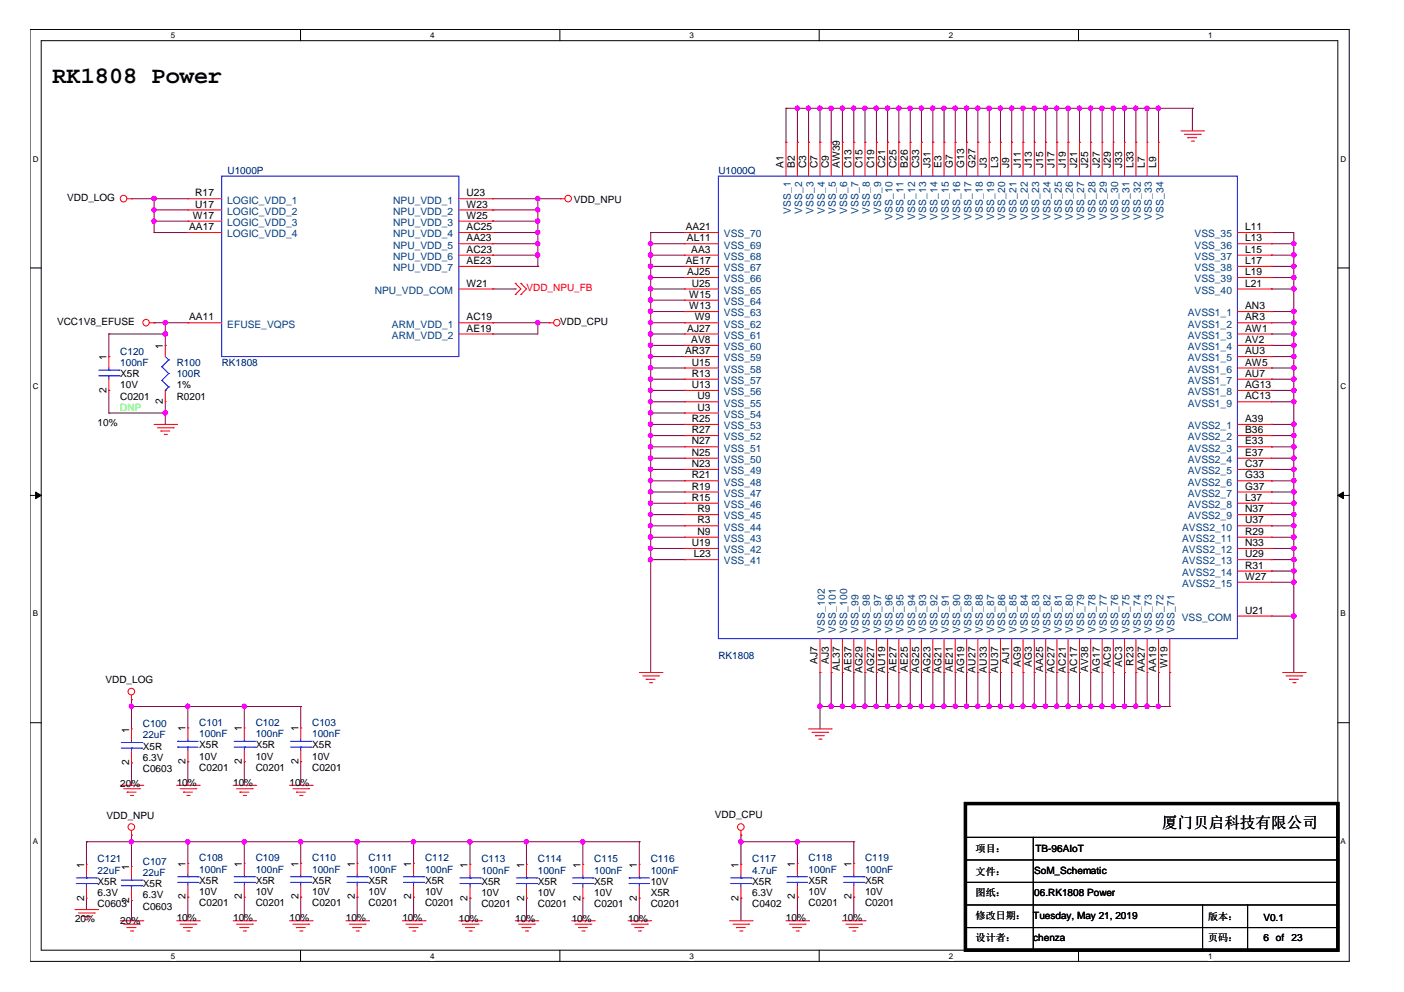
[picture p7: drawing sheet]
<svg xmlns="http://www.w3.org/2000/svg" width="297mm" height="210mm" viewBox="0 0 297 210" stroke-linecap="round" stroke-linejoin="round" font-family="sans-serif">
<defs><g id="words">
<text font-size="5" x="11.1" y="17.6">RK1808 Power</text>
<text font-size="3.3" x="245.8" y="175.1">厦门贝启科技有限公司</text>
<g font-size="2.2">
<text x="165.8" y="35.6" transform="rotate(-90 165.8 35.6)">A1</text>
<text x="168.2" y="35.6" transform="rotate(-90 168.2 35.6)">B2</text>
<text x="170.6" y="35.6" transform="rotate(-90 170.6 35.6)">C3</text>
<text x="173" y="35.6" transform="rotate(-90 173 35.6)">C7</text>
<text x="175.3" y="35.6" transform="rotate(-90 175.3 35.6)">C9</text>
<text x="177.7" y="35.6" transform="rotate(-90 177.7 35.6)">AW39</text>
<text x="180.1" y="35.6" transform="rotate(-90 180.1 35.6)">C13</text>
<text x="182.5" y="35.6" transform="rotate(-90 182.5 35.6)">C15</text>
<text x="184.9" y="35.6" transform="rotate(-90 184.9 35.6)">C19</text>
<text x="187.3" y="35.6" transform="rotate(-90 187.3 35.6)">C21</text>
<text x="189.7" y="35.6" transform="rotate(-90 189.7 35.6)">C25</text>
<text x="192.1" y="35.6" transform="rotate(-90 192.1 35.6)">B26</text>
<text x="194.4" y="35.6" transform="rotate(-90 194.4 35.6)">C33</text>
<text x="196.8" y="35.6" transform="rotate(-90 196.8 35.6)">J31</text>
<text x="199.2" y="35.6" transform="rotate(-90 199.2 35.6)">E3</text>
<text x="201.6" y="35.6" transform="rotate(-90 201.6 35.6)">G7</text>
<text x="204" y="35.6" transform="rotate(-90 204 35.6)">G13</text>
<text x="206.4" y="35.6" transform="rotate(-90 206.4 35.6)">G27</text>
<text x="208.8" y="35.6" transform="rotate(-90 208.8 35.6)">J3</text>
<text x="211.2" y="35.6" transform="rotate(-90 211.2 35.6)">L3</text>
<text x="213.5" y="35.6" transform="rotate(-90 213.5 35.6)">J9</text>
<text x="215.9" y="35.6" transform="rotate(-90 215.9 35.6)">J11</text>
<text x="218.3" y="35.6" transform="rotate(-90 218.3 35.6)">J13</text>
<text x="220.7" y="35.6" transform="rotate(-90 220.7 35.6)">J15</text>
<text x="223.1" y="35.6" transform="rotate(-90 223.1 35.6)">J17</text>
<text x="225.5" y="35.6" transform="rotate(-90 225.5 35.6)">J19</text>
<text x="227.9" y="35.6" transform="rotate(-90 227.9 35.6)">J21</text>
<text x="230.3" y="35.6" transform="rotate(-90 230.3 35.6)">J25</text>
<text x="232.7" y="35.6" transform="rotate(-90 232.7 35.6)">J27</text>
<text x="235" y="35.6" transform="rotate(-90 235 35.6)">J29</text>
<text x="237.4" y="35.6" transform="rotate(-90 237.4 35.6)">J33</text>
<text x="239.8" y="35.6" transform="rotate(-90 239.8 35.6)">L33</text>
<text x="242.2" y="35.6" transform="rotate(-90 242.2 35.6)">L7</text>
<text x="244.6" y="35.6" transform="rotate(-90 244.6 35.6)">L9</text>
<text x="41.3" y="41.5">R17</text>
<text x="98.7" y="41.5">U23</text>
<text x="40.8" y="46.3">W17</text>
<text x="41.3" y="43.9">U17</text>
<text x="98.7" y="43.9">W23</text>
<text x="98.7" y="46.3">W25</text>
<text x="40" y="48.7">AA17</text>
<text x="98.7" y="51.1">AA23</text>
<text x="98.7" y="53.5">AC23</text>
<text x="98.7" y="48.7">AC25</text>
<text x="145.1" y="48.7">AA21</text>
<text x="145.3" y="51.1">AL11</text>
<text x="146.3" y="53.5">AA3</text>
<text x="263.4" y="48.7">L11</text>
<text x="263.4" y="51.1">L13</text>
<text x="263.4" y="53.5">L15</text>
<text x="98.7" y="55.9">AE23</text>
<text x="145.1" y="55.9">AE17</text>
<text x="145.4" y="58.2">AJ25</text>
<text x="263.4" y="55.9">L17</text>
<text x="263.4" y="58.2">L19</text>
<text x="98.7" y="60.6">W21</text>
<text x="145.8" y="65.4">W13</text>
<text x="145.8" y="63">W15</text>
<text x="146.4" y="60.6">U25</text>
<text x="263.4" y="65.4">AN3</text>
<text x="263.4" y="60.6">L21</text>
<text x="40" y="67.8">AA11</text>
<text x="98.7" y="67.8">AC19</text>
<text x="98.7" y="70.2">AE19</text>
<text x="145.4" y="70.2">AJ27</text>
<text x="147" y="67.8">W9</text>
<text x="263.4" y="67.8">AR3</text>
<text x="263.4" y="70.2">AW1</text>
<text x="22.5" y="76.2" transform="rotate(-90 22.5 76.2)">1</text>
<text x="34.5" y="73.8" transform="rotate(-90 34.5 73.8)">1</text>
<text x="144.9" y="74.9">AR37</text>
<text x="146.3" y="72.6">AV8</text>
<text x="146.4" y="77.4">U15</text>
<text x="263.4" y="72.6">AV2</text>
<text x="263.4" y="74.9">AU3</text>
<text x="263.4" y="77.4">AW5</text>
<text x="22.5" y="83.1" transform="rotate(-90 22.5 83.1)">2</text>
<text x="146.4" y="79.7">R13</text>
<text x="146.4" y="82.1">U13</text>
<text x="263.4" y="82.1">AG13</text>
<text x="263.4" y="79.7">AU7</text>
<text x="34.5" y="85.5" transform="rotate(-90 34.5 85.5)">2</text>
<text x="146.4" y="89.3">R25</text>
<text x="147.6" y="86.9">U3</text>
<text x="147.6" y="84.5">U9</text>
<text x="263.4" y="84.5">AC13</text>
<text x="263.4" y="89.3">A39</text>
<text x="146.4" y="94">N27</text>
<text x="146.4" y="91.7">R27</text>
<text x="263.4" y="91.7">B36</text>
<text x="263.4" y="94">E33</text>
<text x="146.4" y="101.2">R21</text>
<text x="146.4" y="98.8">N23</text>
<text x="146.4" y="96.4">N25</text>
<text x="263.4" y="96.4">E37</text>
<text x="263.4" y="98.8">C37</text>
<text x="263.4" y="101.2">G33</text>
<text x="146.4" y="106">R15</text>
<text x="146.4" y="103.6">R19</text>
<text x="263.4" y="103.6">G37</text>
<text x="263.4" y="106">L37</text>
<text x="147.6" y="113.2">N9</text>
<text x="147.6" y="110.8">R3</text>
<text x="147.6" y="108.4">R9</text>
<text x="263.4" y="108.4">N37</text>
<text x="263.4" y="110.8">U37</text>
<text x="263.4" y="113.2">R29</text>
<text x="146.4" y="115.5">U19</text>
<text x="146.8" y="117.9">L23</text>
<text x="263.4" y="115.5">N33</text>
<text x="263.4" y="117.9">U29</text>
<text x="263.4" y="122.7">W27</text>
<text x="263.4" y="120.3">R31</text>
<text x="263.4" y="129.9">U21</text>
<text x="173" y="140.6" transform="rotate(-90 173 140.6)">AJ7</text>
<text x="175.3" y="140.6" transform="rotate(-90 175.3 140.6)">AJ3</text>
<text x="177.7" y="142" transform="rotate(-90 177.7 142)">AL37</text>
<text x="180.1" y="142.2" transform="rotate(-90 180.1 142.2)">AE37</text>
<text x="182.5" y="142.5" transform="rotate(-90 182.5 142.5)">AG29</text>
<text x="184.9" y="142.5" transform="rotate(-90 184.9 142.5)">AG27</text>
<text x="187.3" y="142.3" transform="rotate(-90 187.3 142.3)">AU19</text>
<text x="189.7" y="142.2" transform="rotate(-90 189.7 142.2)">AE27</text>
<text x="192.1" y="142.2" transform="rotate(-90 192.1 142.2)">AE25</text>
<text x="194.4" y="142.5" transform="rotate(-90 194.4 142.5)">AG25</text>
<text x="196.8" y="142.5" transform="rotate(-90 196.8 142.5)">AG23</text>
<text x="199.2" y="142.5" transform="rotate(-90 199.2 142.5)">AG21</text>
<text x="201.6" y="142.2" transform="rotate(-90 201.6 142.2)">AE21</text>
<text x="204" y="142.5" transform="rotate(-90 204 142.5)">AG19</text>
<text x="206.4" y="142.3" transform="rotate(-90 206.4 142.3)">AU27</text>
<text x="208.8" y="142.3" transform="rotate(-90 208.8 142.3)">AU33</text>
<text x="211.2" y="142.3" transform="rotate(-90 211.2 142.3)">AU37</text>
<text x="213.5" y="140.6" transform="rotate(-90 213.5 140.6)">AJ1</text>
<text x="215.9" y="141.2" transform="rotate(-90 215.9 141.2)">AG9</text>
<text x="218.3" y="141.2" transform="rotate(-90 218.3 141.2)">AG3</text>
<text x="220.7" y="142.2" transform="rotate(-90 220.7 142.2)">AA25</text>
<text x="223.1" y="142.3" transform="rotate(-90 223.1 142.3)">AC27</text>
<text x="225.5" y="142.3" transform="rotate(-90 225.5 142.3)">AC21</text>
<text x="227.9" y="142.3" transform="rotate(-90 227.9 142.3)">AC17</text>
<text x="230.3" y="142.2" transform="rotate(-90 230.3 142.2)">AV38</text>
<text x="232.7" y="142.5" transform="rotate(-90 232.7 142.5)">AG17</text>
<text x="235" y="141.1" transform="rotate(-90 235 141.1)">AC9</text>
<text x="237.4" y="141.1" transform="rotate(-90 237.4 141.1)">AC3</text>
<text x="239.8" y="140.9" transform="rotate(-90 239.8 140.9)">R23</text>
<text x="242.2" y="142.2" transform="rotate(-90 242.2 142.2)">AA27</text>
<text x="244.6" y="142.2" transform="rotate(-90 244.6 142.2)">AA19</text>
<text x="247" y="141.3" transform="rotate(-90 247 141.3)">W19</text>
<text x="27.3" y="155" transform="rotate(-90 27.3 155)">1</text>
<text x="39.2" y="154.7" transform="rotate(-90 39.2 154.7)">1</text>
<text x="51.2" y="154.7" transform="rotate(-90 51.2 154.7)">1</text>
<text x="63.1" y="154.7" transform="rotate(-90 63.1 154.7)">1</text>
<text x="27.3" y="161.9" transform="rotate(-90 27.3 161.9)">2</text>
<text x="39.2" y="161.7" transform="rotate(-90 39.2 161.7)">2</text>
<text x="51.2" y="161.7" transform="rotate(-90 51.2 161.7)">2</text>
<text x="63.1" y="161.7" transform="rotate(-90 63.1 161.7)">2</text>
<text x="17.8" y="183.7" transform="rotate(-90 17.8 183.7)">1</text>
<text x="27.3" y="184.1" transform="rotate(-90 27.3 184.1)">1</text>
<text x="39.2" y="183.4" transform="rotate(-90 39.2 183.4)">1</text>
<text x="51.2" y="183.4" transform="rotate(-90 51.2 183.4)">1</text>
<text x="63.1" y="183.4" transform="rotate(-90 63.1 183.4)">1</text>
<text x="75.1" y="183.4" transform="rotate(-90 75.1 183.4)">1</text>
<text x="87" y="183.4" transform="rotate(-90 87 183.4)">1</text>
<text x="98.9" y="183.7" transform="rotate(-90 98.9 183.7)">1</text>
<text x="110.9" y="183.7" transform="rotate(-90 110.9 183.7)">1</text>
<text x="122.8" y="183.7" transform="rotate(-90 122.8 183.7)">1</text>
<text x="134.7" y="183.7" transform="rotate(-90 134.7 183.7)">1</text>
<text x="156.3" y="183.7" transform="rotate(-90 156.3 183.7)">1</text>
<text x="168.2" y="183.4" transform="rotate(-90 168.2 183.4)">1</text>
<text x="180.1" y="183.4" transform="rotate(-90 180.1 183.4)">1</text>
<text x="17.8" y="190.6" transform="rotate(-90 17.8 190.6)">2</text>
<text x="27.3" y="191" transform="rotate(-90 27.3 191)">2</text>
<text x="39.2" y="190.3" transform="rotate(-90 39.2 190.3)">2</text>
<text x="51.2" y="190.3" transform="rotate(-90 51.2 190.3)">2</text>
<text x="63.1" y="190.3" transform="rotate(-90 63.1 190.3)">2</text>
<text x="75.1" y="190.3" transform="rotate(-90 75.1 190.3)">2</text>
<text x="87" y="190.3" transform="rotate(-90 87 190.3)">2</text>
<text x="98.9" y="190.6" transform="rotate(-90 98.9 190.6)">2</text>
<text x="110.9" y="190.6" transform="rotate(-90 110.9 190.6)">2</text>
<text x="122.8" y="190.6" transform="rotate(-90 122.8 190.6)">2</text>
<text x="134.7" y="190.6" transform="rotate(-90 134.7 190.6)">2</text>
<text x="156.3" y="190.6" transform="rotate(-90 156.3 190.6)">2</text>
<text x="168.2" y="190.3" transform="rotate(-90 168.2 190.3)">2</text>
<text x="180.1" y="190.3" transform="rotate(-90 180.1 190.3)">2</text>
</g>
<g font-size="2.2" fill="#004080">
<text x="48.1" y="43.1">LOGIC_VDD_1</text>
<text x="48.1" y="45.4">LOGIC_VDD_2</text>
<text x="48.1" y="47.8">LOGIC_VDD_3</text>
<text x="83.2" y="43.1">NPU_VDD_1</text>
<text x="83.2" y="45.4">NPU_VDD_2</text>
<text x="83.2" y="47.8">NPU_VDD_3</text>
<text x="167.3" y="45.4" transform="rotate(-90 167.3 45.4)">VSS_1</text>
<text x="169.7" y="45.4" transform="rotate(-90 169.7 45.4)">VSS_2</text>
<text x="172.1" y="45.4" transform="rotate(-90 172.1 45.4)">VSS_3</text>
<text x="174.5" y="45.4" transform="rotate(-90 174.5 45.4)">VSS_4</text>
<text x="176.9" y="45.4" transform="rotate(-90 176.9 45.4)">VSS_5</text>
<text x="179.2" y="45.4" transform="rotate(-90 179.2 45.4)">VSS_6</text>
<text x="181.7" y="45.4" transform="rotate(-90 181.7 45.4)">VSS_7</text>
<text x="184" y="45.4" transform="rotate(-90 184 45.4)">VSS_8</text>
<text x="186.4" y="45.4" transform="rotate(-90 186.4 45.4)">VSS_9</text>
<text x="188.8" y="46.6" transform="rotate(-90 188.8 46.6)">VSS_10</text>
<text x="191.2" y="46.6" transform="rotate(-90 191.2 46.6)">VSS_11</text>
<text x="193.6" y="46.6" transform="rotate(-90 193.6 46.6)">VSS_12</text>
<text x="196" y="46.6" transform="rotate(-90 196 46.6)">VSS_13</text>
<text x="198.4" y="46.6" transform="rotate(-90 198.4 46.6)">VSS_14</text>
<text x="200.7" y="46.6" transform="rotate(-90 200.7 46.6)">VSS_15</text>
<text x="203.1" y="46.6" transform="rotate(-90 203.1 46.6)">VSS_16</text>
<text x="205.5" y="46.6" transform="rotate(-90 205.5 46.6)">VSS_17</text>
<text x="207.9" y="46.6" transform="rotate(-90 207.9 46.6)">VSS_18</text>
<text x="210.3" y="46.6" transform="rotate(-90 210.3 46.6)">VSS_19</text>
<text x="212.7" y="46.6" transform="rotate(-90 212.7 46.6)">VSS_20</text>
<text x="215.1" y="46.6" transform="rotate(-90 215.1 46.6)">VSS_21</text>
<text x="217.5" y="46.6" transform="rotate(-90 217.5 46.6)">VSS_22</text>
<text x="219.8" y="46.6" transform="rotate(-90 219.8 46.6)">VSS_23</text>
<text x="222.2" y="46.6" transform="rotate(-90 222.2 46.6)">VSS_24</text>
<text x="224.6" y="46.6" transform="rotate(-90 224.6 46.6)">VSS_25</text>
<text x="227" y="46.6" transform="rotate(-90 227 46.6)">VSS_26</text>
<text x="229.4" y="46.6" transform="rotate(-90 229.4 46.6)">VSS_27</text>
<text x="231.8" y="46.6" transform="rotate(-90 231.8 46.6)">VSS_28</text>
<text x="234.2" y="46.6" transform="rotate(-90 234.2 46.6)">VSS_29</text>
<text x="236.6" y="46.6" transform="rotate(-90 236.6 46.6)">VSS_30</text>
<text x="238.9" y="46.6" transform="rotate(-90 238.9 46.6)">VSS_31</text>
<text x="241.3" y="46.6" transform="rotate(-90 241.3 46.6)">VSS_32</text>
<text x="243.7" y="46.6" transform="rotate(-90 243.7 46.6)">VSS_33</text>
<text x="246.1" y="46.6" transform="rotate(-90 246.1 46.6)">VSS_34</text>
<text x="48.1" y="50.2">LOGIC_VDD_4</text>
<text x="83.2" y="52.6">NPU_VDD_5</text>
<text x="83.2" y="50.2">NPU_VDD_4</text>
<text x="153.2" y="50.2">VSS_70</text>
<text x="153.2" y="52.6">VSS_69</text>
<text x="252.7" y="50.2">VSS_35</text>
<text x="252.7" y="52.6">VSS_36</text>
<text x="83.2" y="55">NPU_VDD_6</text>
<text x="83.2" y="57.4">NPU_VDD_7</text>
<text x="153.2" y="57.4">VSS_67</text>
<text x="153.2" y="55">VSS_68</text>
<text x="153.2" y="59.7">VSS_66</text>
<text x="252.7" y="55">VSS_37</text>
<text x="252.7" y="57.4">VSS_38</text>
<text x="252.7" y="59.7">VSS_39</text>
<text x="79.3" y="62.2">NPU_VDD_COM</text>
<text x="153.2" y="62.2">VSS_65</text>
<text x="153.2" y="64.5">VSS_64</text>
<text x="252.7" y="62.2">VSS_40</text>
<text x="48.1" y="69.3">EFUSE_VQPS</text>
<text x="82.9" y="69.3">ARM_VDD_1</text>
<text x="82.9" y="71.7">ARM_VDD_2</text>
<text x="153.2" y="69.3">VSS_62</text>
<text x="153.2" y="66.9">VSS_63</text>
<text x="153.2" y="71.7">VSS_61</text>
<text x="251.3" y="66.9">AVSS1_1</text>
<text x="251.3" y="69.3">AVSS1_2</text>
<text x="251.3" y="71.7">AVSS1_3</text>
<text x="153.2" y="74.1">VSS_60</text>
<text x="153.2" y="76.5">VSS_59</text>
<text x="251.3" y="74.1">AVSS1_4</text>
<text x="251.3" y="76.5">AVSS1_5</text>
<text x="153.2" y="81.3">VSS_57</text>
<text x="153.2" y="83.6">VSS_56</text>
<text x="153.2" y="78.9">VSS_58</text>
<text x="251.3" y="83.6">AVSS1_8</text>
<text x="251.3" y="78.9">AVSS1_6</text>
<text x="251.3" y="81.3">AVSS1_7</text>
<text x="153.2" y="88.4">VSS_54</text>
<text x="153.2" y="86">VSS_55</text>
<text x="251.3" y="86">AVSS1_9</text>
<text x="153.2" y="95.6">VSS_51</text>
<text x="153.2" y="93.2">VSS_52</text>
<text x="153.2" y="90.8">VSS_53</text>
<text x="251.3" y="90.8">AVSS2_1</text>
<text x="251.3" y="93.2">AVSS2_2</text>
<text x="251.3" y="95.6">AVSS2_3</text>
<text x="153.2" y="100.3">VSS_49</text>
<text x="153.2" y="98">VSS_50</text>
<text x="251.3" y="98">AVSS2_4</text>
<text x="251.3" y="100.3">AVSS2_5</text>
<text x="153.2" y="107.5">VSS_46</text>
<text x="153.2" y="105.1">VSS_47</text>
<text x="153.2" y="102.8">VSS_48</text>
<text x="251.3" y="102.8">AVSS2_6</text>
<text x="251.3" y="105.1">AVSS2_7</text>
<text x="251.3" y="107.5">AVSS2_8</text>
<text x="153.2" y="112.3">VSS_44</text>
<text x="153.2" y="109.9">VSS_45</text>
<text x="250.1" y="112.3">AVSS2_10</text>
<text x="251.3" y="109.9">AVSS2_9</text>
<text x="153.2" y="117.1">VSS_42</text>
<text x="153.2" y="119.4">VSS_41</text>
<text x="153.2" y="114.7">VSS_43</text>
<text x="250.1" y="117.1">AVSS2_12</text>
<text x="250.1" y="114.7">AVSS2_11</text>
<text x="250.1" y="119.4">AVSS2_13</text>
<text x="250.1" y="124.2">AVSS2_15</text>
<text x="250.1" y="121.8">AVSS2_14</text>
<text x="250" y="131.4">VSS_COM</text>
<text x="174.5" y="134" transform="rotate(-90 174.5 134)">VSS_102</text>
<text x="176.9" y="134" transform="rotate(-90 176.9 134)">VSS_101</text>
<text x="179.2" y="134" transform="rotate(-90 179.2 134)">VSS_100</text>
<text x="181.7" y="134" transform="rotate(-90 181.7 134)">VSS_99</text>
<text x="184" y="134" transform="rotate(-90 184 134)">VSS_98</text>
<text x="186.4" y="134" transform="rotate(-90 186.4 134)">VSS_97</text>
<text x="188.8" y="134" transform="rotate(-90 188.8 134)">VSS_96</text>
<text x="191.2" y="134" transform="rotate(-90 191.2 134)">VSS_95</text>
<text x="193.6" y="134" transform="rotate(-90 193.6 134)">VSS_94</text>
<text x="196" y="134" transform="rotate(-90 196 134)">VSS_93</text>
<text x="198.4" y="134" transform="rotate(-90 198.4 134)">VSS_92</text>
<text x="200.7" y="134" transform="rotate(-90 200.7 134)">VSS_91</text>
<text x="203.1" y="134" transform="rotate(-90 203.1 134)">VSS_90</text>
<text x="205.5" y="134" transform="rotate(-90 205.5 134)">VSS_89</text>
<text x="207.9" y="134" transform="rotate(-90 207.9 134)">VSS_88</text>
<text x="210.3" y="134" transform="rotate(-90 210.3 134)">VSS_87</text>
<text x="212.7" y="134" transform="rotate(-90 212.7 134)">VSS_86</text>
<text x="215.1" y="134" transform="rotate(-90 215.1 134)">VSS_85</text>
<text x="217.5" y="134" transform="rotate(-90 217.5 134)">VSS_84</text>
<text x="219.8" y="134" transform="rotate(-90 219.8 134)">VSS_83</text>
<text x="222.2" y="134" transform="rotate(-90 222.2 134)">VSS_82</text>
<text x="224.6" y="134" transform="rotate(-90 224.6 134)">VSS_81</text>
<text x="227" y="134" transform="rotate(-90 227 134)">VSS_80</text>
<text x="229.4" y="134" transform="rotate(-90 229.4 134)">VSS_79</text>
<text x="231.8" y="134" transform="rotate(-90 231.8 134)">VSS_78</text>
<text x="234.2" y="134" transform="rotate(-90 234.2 134)">VSS_77</text>
<text x="236.6" y="134" transform="rotate(-90 236.6 134)">VSS_76</text>
<text x="238.9" y="134" transform="rotate(-90 238.9 134)">VSS_75</text>
<text x="241.3" y="134" transform="rotate(-90 241.3 134)">VSS_74</text>
<text x="243.7" y="134" transform="rotate(-90 243.7 134)">VSS_73</text>
<text x="246.1" y="134" transform="rotate(-90 246.1 134)">VSS_72</text>
<text x="248.5" y="134" transform="rotate(-90 248.5 134)">VSS_71</text>
</g>
<g font-size="2.1" fill="#000080">
<text x="48.1" y="36.8">U1000P</text>
<text x="152" y="36.8">U1000Q</text>
<text x="25.4" y="75">C120</text>
<text x="25.4" y="77.4">100nF</text>
<text x="37.4" y="77.4">R100</text>
<text x="46.9" y="77.4">RK1808</text>
<text x="37.4" y="79.8">100R</text>
<text x="152" y="139.5">RK1808</text>
<text x="30.2" y="153.8">C100</text>
<text x="42.2" y="153.6">C101</text>
<text x="42.2" y="156">100nF</text>
<text x="54.1" y="153.6">C102</text>
<text x="54.1" y="156">100nF</text>
<text x="66" y="153.6">C103</text>
<text x="66" y="156">100nF</text>
<text x="30.2" y="156.2">22uF</text>
<text x="20.7" y="182.5">C121</text>
<text x="20.7" y="184.8">22uF</text>
<text x="30.2" y="182.9">C107</text>
<text x="30.2" y="185.3">22uF</text>
<text x="42.2" y="182.2">C108</text>
<text x="42.2" y="184.6">100nF</text>
<text x="54.1" y="182.2">C109</text>
<text x="54.1" y="184.6">100nF</text>
<text x="66" y="182.2">C110</text>
<text x="66" y="184.6">100nF</text>
<text x="78" y="182.2">C111</text>
<text x="78" y="184.6">100nF</text>
<text x="89.9" y="182.2">C112</text>
<text x="89.9" y="184.6">100nF</text>
<text x="101.9" y="182.5">C113</text>
<text x="101.9" y="184.8">100nF</text>
<text x="113.8" y="182.5">C114</text>
<text x="113.8" y="184.8">100nF</text>
<text x="125.7" y="182.5">C115</text>
<text x="125.7" y="184.8">100nF</text>
<text x="137.7" y="182.5">C116</text>
<text x="137.7" y="184.8">100nF</text>
<text x="159.1" y="182.5">C117</text>
<text x="159.1" y="184.8">4.7uF</text>
<text x="171.1" y="182.2">C118</text>
<text x="171.1" y="184.6">100nF</text>
<text x="183" y="182.2">C119</text>
<text x="183" y="184.6">100nF</text>
</g>
<g font-size="2.1">
<text x="14.2" y="42.6">VDD_LOG</text>
<text x="121.4" y="43">VDD_NPU</text>
<text x="12.1" y="68.8">VCC1V8_EFUSE</text>
<text x="118.5" y="68.8">VDD_CPU</text>
<text x="25.4" y="79.8">X5R</text>
<text x="25.4" y="82.2">10V</text>
<text x="37.4" y="82.2">1%</text>
<text x="25.4" y="84.6">C0201</text>
<text x="37.4" y="84.6">R0201</text>
<text x="20.7" y="90.1">10%</text>
<text x="22.3" y="144.5">VDD_LOG</text>
<text x="30.2" y="158.6">X5R</text>
<text x="30.2" y="161">6.3V</text>
<text x="42.2" y="158.3">X5R</text>
<text x="42.2" y="160.8">10V</text>
<text x="54.1" y="158.3">X5R</text>
<text x="54.1" y="160.8">10V</text>
<text x="66" y="158.3">X5R</text>
<text x="66" y="160.8">10V</text>
<text x="25.4" y="166.5">20%</text>
<text x="30.2" y="163.4">C0603</text>
<text x="37.4" y="166.2">10%</text>
<text x="42.2" y="163.1">C0201</text>
<text x="49.3" y="166.2">10%</text>
<text x="54.1" y="163.1">C0201</text>
<text x="61.3" y="166.2">10%</text>
<text x="66" y="163.1">C0201</text>
<text x="22.6" y="173.4">VDD_NPU</text>
<text x="151.3" y="173.2">VDD_CPU</text>
<text x="206.4" y="185.1">文件：</text>
<text x="206.4" y="180.3">项目：</text>
<text x="218.8" y="184.8">SoM_Schematic</text>
<text x="219.1" y="180.3">TB-96AIoT</text>
<text x="20.7" y="192">C0603</text>
<text x="20.7" y="187.3">X5R</text>
<text x="20.7" y="189.6">6.3V</text>
<text x="30.2" y="187.7">X5R</text>
<text x="30.2" y="190.1">6.3V</text>
<text x="42.2" y="191.8">C0201</text>
<text x="42.2" y="187">X5R</text>
<text x="42.2" y="189.4">10V</text>
<text x="54.1" y="191.8">C0201</text>
<text x="54.1" y="187">X5R</text>
<text x="54.1" y="189.4">10V</text>
<text x="66" y="191.8">C0201</text>
<text x="66" y="187">X5R</text>
<text x="66" y="189.4">10V</text>
<text x="78" y="191.8">C0201</text>
<text x="78" y="187">X5R</text>
<text x="78" y="189.4">10V</text>
<text x="89.9" y="191.8">C0201</text>
<text x="89.9" y="187">X5R</text>
<text x="89.9" y="189.4">10V</text>
<text x="101.9" y="192">C0201</text>
<text x="101.9" y="187.3">X5R</text>
<text x="101.9" y="189.6">10V</text>
<text x="113.8" y="192">C0201</text>
<text x="113.8" y="187.3">X5R</text>
<text x="113.8" y="189.6">10V</text>
<text x="125.7" y="192">C0201</text>
<text x="125.7" y="187.3">X5R</text>
<text x="125.7" y="189.6">10V</text>
<text x="137.7" y="192">C0201</text>
<text x="137.7" y="189.6">X5R</text>
<text x="137.7" y="187.3">10V</text>
<text x="159.1" y="192">C0402</text>
<text x="159.1" y="187.3">X5R</text>
<text x="159.1" y="189.6">6.3V</text>
<text x="171.1" y="191.8">C0201</text>
<text x="171.1" y="187">X5R</text>
<text x="171.1" y="189.4">10V</text>
<text x="183" y="191.8">C0201</text>
<text x="183" y="187">X5R</text>
<text x="183" y="189.4">10V</text>
<text x="206.4" y="189.6">图纸：</text>
<text x="218.8" y="189.6">06.RK1808 Power</text>
<text x="15.9" y="195.1">20%</text>
<text x="25.4" y="195.6">20%</text>
<text x="30.2" y="192.5">C0603</text>
<text x="37.4" y="194.9">10%</text>
<text x="49.3" y="194.9">10%</text>
<text x="61.3" y="194.9">10%</text>
<text x="73.2" y="194.9">10%</text>
<text x="85.1" y="194.9">10%</text>
<text x="97.1" y="195.1">10%</text>
<text x="109" y="195.1">10%</text>
<text x="120.9" y="195.1">10%</text>
<text x="132.9" y="195.1">10%</text>
<text x="166.3" y="194.9">10%</text>
<text x="178.2" y="194.9">10%</text>
<text x="206.4" y="194.4">修改日期：</text>
<text x="218.6" y="194.4">Tuesday, May 21, 2019</text>
<text x="255.6" y="194.6">版本：</text>
<text x="267.3" y="194.9">V0.1</text>
<text x="206.4" y="199.2">设计者：</text>
<text x="218.6" y="199.2">chenza</text>
<text x="255.6" y="199.2">页码：</text>
<text x="267.3" y="199.2">6 of</text>
<text x="273.3" y="199.2">23</text>
</g>
<text font-size="2.1" fill="#f00" x="111.4" y="61.7">VDD_NPU_FB</text>
<text font-size="2.1" fill="#0f0" x="25.4" y="87">DNP</text>
<g font-size="1.7">
<text x="36.2" y="8">5</text>
<text x="91" y="8">4</text>
<text x="145.9" y="8">3</text>
<text x="200.7" y="8">2</text>
<text x="255.6" y="8">1</text>
<text x="6.9" y="34.2">D</text>
<text x="283.6" y="34.2">D</text>
<text x="6.9" y="82.3">C</text>
<text x="283.6" y="82.3">C</text>
<text x="6.9" y="130.4">B</text>
<text x="283.6" y="130.4">B</text>
<text x="6.9" y="178.5">A</text>
<text x="283.6" y="178.5">A</text>
<text x="36.2" y="202.8">5</text>
<text x="91" y="202.8">4</text>
<text x="145.9" y="202.8">3</text>
<text x="200.7" y="202.8">2</text>
<text x="255.6" y="202.8">1</text>
</g>
</g></defs>
<path d="M6.3 6.2h279.2v197.2h-279.2zM8.7 8.6h274.3v192.5h-274.3z" fill="none" stroke="#000" stroke-width=".21"/>
<g fill="#fff">
<path d="M36.2 6.5h.9v1.9h-.9z"/>
<path d="M36.2 201.3h.9v1.9h-.9z"/>
</g>
<path d="M63.6 6.2v2.4M63.6 201.1v2.3" fill="none" stroke="#000" stroke-width=".21"/>
<g fill="#fff">
<path d="M91 6.5h.9v1.9h-.9z"/>
<path d="M91 201.3h.9v1.9h-.9z"/>
</g>
<path d="M118.4 6.2v2.4M118.4 201.1v2.3" fill="none" stroke="#000" stroke-width=".21"/>
<g fill="#fff">
<path d="M145.9 6.5h.9v1.9h-.9z"/>
<path d="M145.9 201.3h.9v1.9h-.9z"/>
</g>
<path d="M173.3 6.2v2.4M173.3 201.1v2.3" fill="none" stroke="#000" stroke-width=".21"/>
<g fill="#fff">
<path d="M200.7 6.5h1v1.9h-1z"/>
<path d="M200.7 201.3h1v1.9h-1z"/>
</g>
<path d="M228.2 6.2v2.4M228.2 201.1v2.3" fill="none" stroke="#000" stroke-width=".21"/>
<g fill="#fff">
<path d="M255.6 6.5h.9v1.9h-.9z"/>
<path d="M255.6 201.3h.9v1.9h-.9z"/>
<path d="M6.9 32.7h1.3v1.9h-1.3z"/>
<path d="M283.6 32.7h1.3v1.9h-1.3z"/>
<path d="M6.9 80.7h1.3v1.9h-1.3z"/>
<path d="M283.6 80.7h1.3v1.9h-1.3z"/>
</g>
<path d="M6.3 56.7h2.4M283 56.7h2.4" fill="none" stroke="#000" stroke-width=".21"/>
<g fill="#fff">
<path d="M6.9 128.9h1.2v1.9h-1.2z"/>
<path d="M283.6 128.9h1.2v1.9h-1.2z"/>
</g>
<path d="M6.3 104.8h2.4M283 104.8h2.4" fill="none" stroke="#000" stroke-width=".21"/>
<g fill="#000" stroke="#000" stroke-width=".21">
<path d="M7.5 104.1l1.2 .7-1.2 .7z" fill-rule="evenodd"/>
<path d="M283 104.8l1.2-.7v1.4z" fill-rule="evenodd"/>
</g>
<g fill="#fff">
<path d="M6.9 177h1.2v1.9h-1.2z"/>
<path d="M283.6 177h1.2v1.9h-1.2z"/>
</g>
<g fill="none" stroke="#000" stroke-width=".21">
<path d="M6.3 152.9h2.4M283 152.9h2.4M204.3 177.2h78.7M218.6 177.2v23.9M283 177.2h.1M204.3 186.7h78.7M204.3 191.5h78.7M204.3 196.3h78.7M204.3 182h78.7M254.4 191.5v9.6M263.9 191.5v9.6M283 186.7h.1"/>
<path d="M283 191.5h.1M283 196.3h.1M283 182h.1M218.6 201.1h.1M254.4 201.1h.1M263.9 201.1h.1"/>
</g>
<g fill="none" stroke="#800040" stroke-width=".21">
<path d="M166.3 22.9h.1M166.3 30.1h.1M166.3 22.9h86M166.3 22.9v7.2M168.7 22.9h.1M168.7 30.1h.1M168.7 22.9v7.2M171.1 30.1h.1M171.1 22.9h.1M171.1 22.9v7.2M173.5 30.1h.1M173.5 22.9h.1"/>
<path d="M173.5 22.9v7.2M175.9 30.1h.1M175.9 22.9h.1M175.9 22.9v7.2M178.2 30.1h.1M178.2 22.9h.1M178.2 22.9v7.2M180.6 30.1h.1M180.6 22.9h.1M180.6 22.9v7.2M183 30.1h.1M183 22.9h.1"/>
<path d="M183 22.9v7.2M185.4 30.1h.1M185.4 22.9h.1M185.4 22.9v7.2M187.8 30.1h.1M187.8 22.9h.1M187.8 22.9v7.2M190.2 30.1h.1M190.2 22.9h.1M190.2 22.9v7.2M192.6 30.1h.1M192.6 22.9h.1"/>
<path d="M192.6 22.9v7.2M194.9 30.1h.1M194.9 22.9h.1M194.9 22.9v7.2M197.4 30.1h.1M197.4 22.9h.1M197.4 22.9v7.2M199.7 30.1h.1M199.7 22.9h.1M199.7 22.9v7.2M202.1 30.1h.1M202.1 22.9h.1"/>
<path d="M202.1 22.9v7.2M204.5 30.1h.1M204.5 22.9h.1M204.5 22.9v7.2M206.9 30.1h.1M206.9 22.9h.1M206.9 22.9v7.2M209.3 30.1h.1M209.3 22.9h.1M209.3 22.9v7.2M211.7 30.1h.1M211.7 22.9h.1"/>
<path d="M211.7 22.9v7.2M214 30.1h.1M214 22.9h.1M214 22.9v7.2M216.5 30.1h.1M216.5 22.9h.1M216.5 22.9v7.2M218.8 30.1h.1M218.8 22.9h.1M218.8 22.9v7.2M221.2 30.1h.1M221.2 22.9h.1"/>
<path d="M221.2 22.9v7.2M223.6 30.1h.1M223.6 22.9h.1M223.6 22.9v7.2M226 30.1h.1M226 22.9h.1M226 22.9v7.2M228.4 30.1h.1M228.4 22.9h.1M228.4 22.9v7.2M230.8 30.1h.1M230.8 22.9v7.2"/>
<path d="M233.2 22.9h.1M233.2 22.9v7.2M235.5 22.9h.1M235.5 22.9v7.2M237.9 22.9h.1M237.9 22.9v7.2M240.3 22.9h.1M240.3 22.9v7.2M242.7 22.9h.1M242.7 22.9v7.2M245.1 22.9h.1M245.1 22.9v7.2"/>
<path d="M252.3 22.9h.1M252.3 22.9v4.8M27.8 42.1h.1M27.8 42.1h12M32.6 42.1h.1M32.6 44.4h.1M32.6 46.8h.1M32.6 49.2h.1M32.6 42.1v7.1M32.6 44.4h7.2M32.6 46.8h7.2M32.6 49.2h7.2"/>
<path d="M104.2 42.1h.1M104.2 44.4h.1M104.2 46.8h.1M104.2 49.2h.1M104.2 51.6h.1M104.2 54h.1M104.2 56.4h.1M104.2 42.1h14.3M104.2 44.4h9.6M104.2 46.8h9.6M104.2 49.2h9.6M104.2 51.6h9.6"/>
<path d="M104.2 54h9.6M104.2 56.4h9.6M113.8 44.4h.1M113.8 42.1h.1M113.8 46.8h.1M113.8 49.2h.1M113.8 51.6h.1M113.8 54h.1M113.8 56.4h.1M113.8 42.1v14.3M137.7 49.2h.1M137.7 51.6h.1"/>
<path d="M137.7 54h.1M137.7 56.4h.1M137.7 58.7h.1M137.7 49.2h7.1M137.7 49.2v93.1M137.7 51.6h7.1M137.7 54h7.1M137.7 56.4h7.1M137.7 58.7h7.1M269 49.2h.1M269 51.6h.1M269 54h.1"/>
<path d="M269 56.4h.1M269 58.7h.1M269 49.2h4.7v93.1M269 51.6h4.7M269 54h4.7M269 56.4h4.7M269 58.7h4.7M273.7 51.6h.1M273.7 54h.1M273.7 56.4h.1M273.7 58.7h.1M23 70.7h.1"/>
<path d="M23 75.5h.1M23 70.7h12M23 70.7v4.8M32.6 68.3h.1M32.6 68.3h7.2M35 70.7h.1M35 73.1h.1M35 68.3v4.8M39.8 68.3h.1M104.2 68.3h.1M104.2 70.7h.1M104.2 61.1h4.8"/>
<path d="M104.2 68.3h12M109 61.1h.1M113.8 68.3h.1M113.8 68.3v2.4h-9.6M116.2 68.3h.1M137.7 61.1h.1M137.7 63.5h.1M137.7 65.9h.1M137.7 68.3h.1M137.7 70.7h.1M137.7 73.1h.1M137.7 75.5h.1"/>
<path d="M137.7 77.9h.1M137.7 61.1h7.1M137.7 63.5h7.1M137.7 65.9h7.1M137.7 68.3h7.1M137.7 70.7h7.1M137.7 73.1h7.1M137.7 75.5h7.1M137.7 77.9h7.1M269 61.1h.1M269 65.9h.1M269 68.3h.1"/>
<path d="M269 70.7h.1M269 73.1h.1M269 75.5h.1M269 77.9h.1M269 61.1h4.7M269 65.9h4.7M269 68.3h4.7M269 70.7h4.7M269 73.1h4.7M269 75.5h4.7M269 77.9h4.7M273.7 61.1h.1"/>
<path d="M273.7 68.3h.1M273.7 70.7h.1M273.7 73.1h.1M273.7 75.5h.1M273.7 77.9h.1M23 87.4h.1M23 82.6h.1M23 87.4h12M23 82.6v4.8M35 87.4h.1M35 89.8h.1M35 85v4.8"/>
<path d="M137.7 80.2h.1M137.7 82.6h.1M137.7 85h.1M137.7 87.4h.1M137.7 89.8h.1M137.7 92.2h.1M137.7 94.5h.1M137.7 97h.1M137.7 99.3h.1M137.7 80.2h7.1M137.7 82.6h7.1M137.7 85h7.1"/>
<path d="M137.7 87.4h7.1M137.7 89.8h7.1M137.7 92.2h7.1M137.7 94.5h7.1M137.7 97h7.1M137.7 99.3h7.1M269 80.2h.1M269 82.6h.1M269 85h.1M269 89.8h.1M269 92.2h.1M269 94.5h.1"/>
<path d="M269 97h.1M269 99.3h.1M269 80.2h4.7M269 82.6h4.7M269 85h4.7M269 89.8h4.7M269 92.2h4.7M269 94.5h4.7M269 97h4.7M269 99.3h4.7M273.7 80.2h.1M273.7 82.6h.1"/>
<path d="M273.7 85h.1M273.7 92.2h.1M273.7 94.5h.1M273.7 97h.1M273.7 99.3h.1M137.7 101.7h.1M137.7 104.1h.1M137.7 106.5h.1M137.7 108.9h.1M137.7 111.3h.1M137.7 113.7h.1M137.7 116h.1"/>
<path d="M137.7 118.4h.1M137.7 101.7h7.1M137.7 104.1h7.1M137.7 106.5h7.1M137.7 108.9h7.1M137.7 111.3h7.1M137.7 113.7h7.1M137.7 116h7.1M137.7 118.4h7.1M269 101.7h.1M269 104.1h.1M269 106.5h.1"/>
<path d="M269 108.9h.1M269 111.3h.1M269 113.7h.1M269 116h.1M269 101.7h4.7M269 104.1h4.7M269 106.5h4.7M269 108.9h4.7M269 111.3h4.7M269 113.7h4.7M269 116h4.7M269 118.4h4.7"/>
<path d="M273.7 101.7h.1M273.7 104.1h.1M273.7 106.5h.1M273.7 108.9h.1M273.7 111.3h.1M273.7 113.7h.1M273.7 116h.1M273.7 118.4h.1M269 120.8h.1M269 120.8h4.7M269 123.2h4.7M269 130.4h4.7"/>
<path d="M273.7 123.2h.1M273.7 120.8h.1M273.7 130.4h.1M27.8 148.1h.1M27.8 149.5h.1M27.8 148.1v6.1M27.8 149.5h35.8M39.8 149.5h.1M39.8 149.5v4.5M51.7 149.5h.1M51.7 149.5v4.5M63.6 149.5h.1"/>
<path d="M63.6 149.5v4.5M137.7 142.3h.1M173.5 149.5h.1M173.5 142.3h.1M173.5 149.5h74M173.5 142.3v11.9M175.9 142.3h.1M175.9 149.5h.1M175.9 142.3v7.2M178.2 142.3h.1M178.2 149.5h.1M178.2 142.3v7.2"/>
<path d="M180.6 142.3h.1M180.6 149.5h.1M180.6 142.3v7.2M183 142.3h.1M183 149.5h.1M183 142.3v7.2M185.4 142.3h.1M185.4 149.5h.1M185.4 142.3v7.2M187.8 142.3h.1M187.8 149.5h.1M187.8 142.3v7.2"/>
<path d="M190.2 142.3h.1M190.2 149.5h.1M190.2 142.3v7.2M192.6 142.3h.1M192.6 149.5h.1M192.6 142.3v7.2M194.9 142.3h.1M194.9 149.5h.1M194.9 142.3v7.2M197.4 142.3h.1M197.4 149.5h.1M197.4 142.3v7.2"/>
<path d="M199.7 142.3h.1M199.7 149.5h.1M199.7 142.3v7.2M202.1 142.3h.1M202.1 149.5h.1M202.1 142.3v7.2M204.5 142.3h.1M204.5 149.5h.1M204.5 142.3v7.2M206.9 142.3h.1M206.9 149.5h.1M206.9 142.3v7.2"/>
<path d="M209.3 142.3h.1M209.3 149.5h.1M209.3 142.3v7.2M211.7 142.3h.1M211.7 149.5h.1M211.7 142.3v7.2M214 142.3h.1M214 149.5h.1M214 142.3v7.2M216.5 142.3h.1M216.5 149.5h.1M216.5 142.3v7.2"/>
<path d="M218.8 142.3h.1M218.8 149.5h.1M218.8 142.3v7.2M221.2 142.3h.1M221.2 149.5h.1M221.2 142.3v7.2M223.6 142.3h.1M223.6 149.5h.1M223.6 142.3v7.2M226 142.3h.1M226 149.5h.1M226 142.3v7.2"/>
<path d="M228.4 142.3h.1M228.4 149.5h.1M228.4 142.3v7.2M230.8 142.3h.1M230.8 149.5h.1M230.8 142.3v7.2M233.2 142.3h.1M233.2 149.5h.1M233.2 142.3v7.2M235.5 142.3h.1M235.5 149.5h.1M235.5 142.3v7.2"/>
<path d="M237.9 142.3h.1M237.9 149.5h.1M237.9 142.3v7.2M240.3 142.3h.1M240.3 142.3v7.2M242.7 149.5h.1M242.7 142.3v7.2M245.1 149.5h.1M245.1 142.3v7.2M247.5 142.3h.1M247.5 149.5h.1M247.5 142.3v7.2"/>
<path d="M273.7 142.3h.1M18.3 178.1h.1M18.3 178.1h117M18.3 178.1v4.8M27.8 161.4h.1M27.8 178.1h.1M27.8 176.7h.1M27.8 161.4v4.8M27.8 176.7v6.7M39.8 178.1h.1M39.8 161.2h.1M39.8 161.2v5"/>
<path d="M39.8 178.1v4.6M51.7 178.1h.1M51.7 161.2h.1M51.7 161.2v5M51.7 178.1v4.6M63.6 178.1h.1M63.6 161.2h.1M63.6 161.2v5M63.6 178.1v4.6M75.6 178.1h.1M75.6 178.1v4.6M87.5 178.1h.1"/>
<path d="M87.5 178.1v4.6M99.4 178.1h.1M99.4 178.1v4.8M111.4 178.1h.1M111.4 178.1v4.8M123.3 178.1h.1M123.3 178.1v4.8M135.3 178.1h.1M135.3 178.1v4.8M156.8 176.7h.1M156.8 178.1h.1M156.8 178.1h23.8"/>
<path d="M156.8 176.7v6.2M168.7 178.1h.1M168.7 178.1v4.6M180.6 178.1h.1M180.6 178.1v4.6M18.3 192.5h.1M18.3 190v2.5M27.8 190.6h.1M27.8 190.6v4.2M39.8 189.8h.1M39.8 189.8v5M51.7 189.8h.1"/>
<path d="M51.7 189.8v5M63.6 189.8h.1M63.6 189.8v5M75.6 189.8h.1M75.6 189.8v5M87.5 189.8h.1M87.5 189.8v5M99.4 190h.1M99.4 190v4.8M111.4 190h.1M111.4 190v4.8M123.3 190h.1"/>
<path d="M123.3 190v4.8M135.3 190h.1M135.3 190v4.8M156.8 190h.1M156.8 190v4.8M168.7 189.8h.1M168.7 189.8v5M180.6 189.8h.1M180.6 189.8v5"/>
</g>
<g fill="#f0f" stroke="#f0f" stroke-width=".21">
<circle cx="32.6" cy="42" r=".46"/>
<circle cx="32.6" cy="44.4" r=".45"/>
<circle cx="32.6" cy="46.8" r=".46"/>
<circle cx="113.7" cy="42" r=".47"/>
<circle cx="63.6" cy="178.1" r=".46"/>
<circle cx="99.4" cy="178.1" r=".46"/>
<circle cx="87.5" cy="178.1" r=".46"/>
<circle cx="75.5" cy="178.1" r=".46"/>
<circle cx="27.8" cy="178.1" r=".46"/>
<circle cx="51.6" cy="178.1" r=".46"/>
<circle cx="39.7" cy="178.1" r=".46"/>
<circle cx="27.8" cy="149.4" r=".46"/>
<circle cx="51.6" cy="149.4" r=".46"/>
<circle cx="39.7" cy="149.4" r=".46"/>
<circle cx="111.3" cy="178.1" r=".46"/>
<circle cx="123.3" cy="178.1" r=".46"/>
<circle cx="168.7" cy="178.1" r=".46"/>
<circle cx="156.7" cy="178.1" r=".46"/>
<circle cx="178.2" cy="149.4" r=".47"/>
<circle cx="183" cy="149.4" r=".46"/>
<circle cx="180.6" cy="149.4" r=".46"/>
<circle cx="185.4" cy="149.4" r=".47"/>
<circle cx="187.8" cy="149.4" r=".46"/>
<circle cx="190.2" cy="149.4" r=".47"/>
<circle cx="192.5" cy="149.4" r=".46"/>
<circle cx="197.3" cy="149.4" r=".47"/>
<circle cx="194.9" cy="149.4" r=".46"/>
<circle cx="209.2" cy="149.4" r=".47"/>
<circle cx="211.6" cy="149.4" r=".46"/>
<circle cx="199.7" cy="149.4" r=".46"/>
<circle cx="202.1" cy="149.4" r=".47"/>
<circle cx="204.5" cy="149.4" r=".46"/>
<circle cx="206.8" cy="149.4" r=".46"/>
<circle cx="226" cy="149.4" r=".47"/>
<circle cx="228.3" cy="149.4" r=".46"/>
<circle cx="214" cy="149.4" r=".47"/>
<circle cx="218.8" cy="149.4" r=".46"/>
<circle cx="216.4" cy="149.4" r=".46"/>
<circle cx="221.2" cy="149.4" r=".47"/>
<circle cx="223.6" cy="149.4" r=".46"/>
<circle cx="230.7" cy="149.4" r=".46"/>
<circle cx="233.1" cy="149.4" r=".47"/>
<circle cx="240.3" cy="149.4" r=".46"/>
<circle cx="237.9" cy="149.4" r=".47"/>
<circle cx="235.5" cy="149.4" r=".46"/>
<circle cx="175.8" cy="22.9" r=".46"/>
<circle cx="178.2" cy="22.9" r=".47"/>
<circle cx="183" cy="22.9" r=".46"/>
<circle cx="180.6" cy="22.9" r=".46"/>
<circle cx="187.8" cy="22.9" r=".46"/>
<circle cx="185.4" cy="22.9" r=".47"/>
<circle cx="190.2" cy="22.9" r=".47"/>
<circle cx="194.9" cy="22.9" r=".46"/>
<circle cx="199.7" cy="22.9" r=".46"/>
<circle cx="202.1" cy="22.9" r=".47"/>
<circle cx="192.5" cy="22.9" r=".46"/>
<circle cx="197.3" cy="22.9" r=".47"/>
<circle cx="206.8" cy="22.9" r=".46"/>
<circle cx="204.5" cy="22.9" r=".46"/>
<circle cx="211.6" cy="22.9" r=".46"/>
<circle cx="221.2" cy="22.9" r=".47"/>
<circle cx="209.2" cy="22.9" r=".47"/>
<circle cx="214" cy="22.9" r=".47"/>
<circle cx="218.8" cy="22.9" r=".46"/>
<circle cx="216.4" cy="22.9" r=".46"/>
<circle cx="273.7" cy="51.5" r=".46"/>
<circle cx="273.7" cy="53.9" r=".47"/>
<circle cx="273.7" cy="56.3" r=".46"/>
<circle cx="273.7" cy="58.7" r=".47"/>
<circle cx="273.7" cy="65.9" r=".47"/>
<circle cx="273.7" cy="68.3" r=".46"/>
<circle cx="273.7" cy="70.7" r=".47"/>
<circle cx="273.7" cy="73.1" r=".46"/>
<circle cx="273.7" cy="77.8" r=".47"/>
<circle cx="273.7" cy="80.2" r=".46"/>
<circle cx="273.7" cy="82.6" r=".47"/>
<circle cx="273.7" cy="89.8" r=".47"/>
<circle cx="273.7" cy="85" r=".46"/>
<circle cx="273.7" cy="92.1" r=".46"/>
<circle cx="273.7" cy="99.3" r=".46"/>
<circle cx="273.7" cy="101.7" r=".47"/>
<circle cx="273.7" cy="104.1" r=".46"/>
<circle cx="273.7" cy="106.5" r=".47"/>
<circle cx="273.7" cy="108.9" r=".46"/>
<circle cx="273.7" cy="111.2" r=".46"/>
<circle cx="273.7" cy="113.6" r=".47"/>
<circle cx="273.7" cy="116" r=".46"/>
<circle cx="273.7" cy="118.4" r=".47"/>
<circle cx="113.8" cy="44.4" r=".46"/>
<circle cx="113.7" cy="46.8" r=".47"/>
<circle cx="113.8" cy="49.2" r=".46"/>
<circle cx="113.8" cy="51.5" r=".46"/>
<circle cx="113.7" cy="53.9" r=".47"/>
<circle cx="173.4" cy="149.4" r=".47"/>
<circle cx="137.6" cy="53.9" r=".47"/>
<circle cx="137.6" cy="51.5" r=".46"/>
<circle cx="137.6" cy="58.7" r=".47"/>
<circle cx="137.6" cy="56.3" r=".46"/>
<circle cx="137.6" cy="61.1" r=".46"/>
<circle cx="137.6" cy="63.5" r=".46"/>
<circle cx="137.6" cy="65.9" r=".47"/>
<circle cx="137.6" cy="70.7" r=".47"/>
<circle cx="137.6" cy="68.3" r=".46"/>
<circle cx="137.6" cy="73.1" r=".46"/>
<circle cx="137.6" cy="75.4" r=".46"/>
<circle cx="137.6" cy="77.8" r=".47"/>
<circle cx="137.6" cy="82.6" r=".47"/>
<circle cx="137.6" cy="80.2" r=".46"/>
<circle cx="137.6" cy="85" r=".46"/>
<circle cx="137.6" cy="89.8" r=".47"/>
<circle cx="137.6" cy="87.4" r=".46"/>
<circle cx="137.6" cy="92.1" r=".46"/>
<circle cx="137.6" cy="94.5" r=".47"/>
<circle cx="137.6" cy="99.3" r=".46"/>
<circle cx="137.6" cy="96.9" r=".46"/>
<circle cx="137.6" cy="104.1" r=".46"/>
<circle cx="137.6" cy="101.7" r=".47"/>
<circle cx="137.6" cy="108.9" r=".46"/>
<circle cx="137.6" cy="106.5" r=".47"/>
<circle cx="137.6" cy="111.2" r=".46"/>
<circle cx="137.6" cy="113.6" r=".47"/>
<circle cx="137.6" cy="116" r=".46"/>
<circle cx="137.6" cy="118.4" r=".47"/>
<circle cx="273.7" cy="61.1" r=".46"/>
<circle cx="273.7" cy="75.4" r=".46"/>
<circle cx="273.7" cy="94.5" r=".47"/>
<circle cx="273.7" cy="96.9" r=".46"/>
<circle cx="273.7" cy="120.8" r=".46"/>
<circle cx="171" cy="22.9" r=".46"/>
<circle cx="168.7" cy="22.9" r=".46"/>
<circle cx="173.4" cy="22.9" r=".47"/>
<circle cx="223.6" cy="22.9" r=".46"/>
<circle cx="226" cy="22.9" r=".47"/>
<circle cx="228.3" cy="22.9" r=".46"/>
<circle cx="230.7" cy="22.9" r=".46"/>
<circle cx="175.8" cy="149.4" r=".46"/>
<circle cx="273.7" cy="123.2" r=".46"/>
<circle cx="35" cy="68.3" r=".46"/>
<circle cx="35" cy="87.4" r=".46"/>
<circle cx="242.7" cy="149.4" r=".46"/>
<circle cx="245.1" cy="149.4" r=".47"/>
<circle cx="113.8" cy="68.3" r=".46"/>
<circle cx="245.1" cy="22.9" r=".47"/>
<circle cx="233.1" cy="22.9" r=".47"/>
<circle cx="235.5" cy="22.9" r=".46"/>
<circle cx="237.9" cy="22.9" r=".47"/>
<circle cx="240.3" cy="22.9" r=".46"/>
<circle cx="242.7" cy="22.9" r=".46"/>
<circle cx="273.7" cy="130.4" r=".47"/>
<circle cx="35" cy="70.7" r=".47"/>
</g>
<g fill="none" stroke="#f00" stroke-width=".21">
<path d="M166.3 30.1h.1M166.3 30.1v7.2M168.7 30.1h.1M168.7 30.1v7.2M171.1 30.1h.1M171.1 30.1v7.2M173.5 30.1h.1M173.5 30.1v7.2M175.9 30.1h.1M175.9 30.1v7.2M178.2 30.1h.1M178.2 30.1v7.2"/>
<path d="M180.6 30.1h.1M180.6 30.1v7.2M183 30.1h.1M183 30.1v7.2M185.4 30.1h.1M185.4 30.1v7.2M187.8 30.1h.1M187.8 30.1v7.2M190.2 30.1h.1M190.2 30.1v7.2M192.6 30.1h.1M192.6 30.1v7.2"/>
<path d="M194.9 30.1h.1M194.9 30.1v7.2M197.4 30.1h.1M197.4 30.1v7.2M199.7 30.1h.1M199.7 30.1v7.2M202.1 30.1h.1M202.1 30.1v7.2M204.5 30.1h.1M204.5 30.1v7.2M206.9 30.1h.1M206.9 30.1v7.2"/>
<path d="M209.3 30.1h.1M209.3 30.1v7.2M211.7 30.1h.1M211.7 30.1v7.2M214 30.1h.1M214 30.1v7.2M216.5 30.1h.1M216.5 30.1v7.2M218.8 30.1h.1M218.8 30.1v7.2M221.2 30.1h.1M221.2 30.1v7.2"/>
<path d="M223.6 30.1h.1M223.6 30.1v7.2M226 30.1h.1M226 30.1v7.2M228.4 30.1h.1M228.4 30.1v7.2M230.8 30.1h.1M230.8 30.1v7.2M233.2 30.1h.1M233.2 30.1v7.2M235.5 30.1h.1M235.5 30.1v7.2"/>
<path d="M237.9 30.1h.1M237.9 30.1v7.2M240.3 30.1h.1M240.3 30.1v7.2M242.7 30.1h.1M242.7 30.1v7.2M245.1 30.1h.1M245.1 30.1v7.2M249.9 27.7h4.7M250.6 28.4h3.3M251.3 29.1h.1M251.3 29.1h1.9"/>
<path d="M252 29.9h.5M252.5 29.9h.1M253.9 28.4h.1M254.6 27.7h.1M26.9 42.1h.9M27.8 42.1h.1M39.8 42.1h.1M39.8 44.4h.1M39.8 46.8h.1M39.8 49.2h.1M39.8 42.1h7.1M39.8 44.4h7.1"/>
<path d="M39.8 46.8h7.1M39.8 49.2h7.1M97.1 42.1h7.1M97.1 51.6h7.1M97.1 44.4h7.1M97.1 46.8h7.1M97.1 54h7.1M97.1 49.2h7.1M97.1 56.4h7.1M104.2 51.6h.1M104.2 42.1h.1M104.2 44.4h.1"/>
<path d="M104.2 46.8h.1M104.2 54h.1M104.2 49.2h.1M104.2 56.4h.1M109 60h.1M109 60l1.2 1.1-1.2 1.2M110.2 60h.1M110.2 60l1.2 1.1-1.2 1.2M118.5 42.1h.1M118.5 42.1h1M144.8 49.2h.1M144.8 56.4h.1"/>
<path d="M144.8 54h.1M144.8 51.6h.1M144.8 58.7h.1M144.8 51.6h7.2M144.8 54h7.2M144.8 49.2h7.2M144.8 56.4h7.2M144.8 58.7h7.2M261.8 51.6h7.2M261.8 54h7.2M261.8 49.2h7.2M261.8 56.4h7.2"/>
<path d="M261.8 58.7h7.2M269 49.2h.1M269 51.6h.1M269 54h.1M269 56.4h.1M269 58.7h.1M23 75.5h.1M23 75.5v2.4M31.6 68.3h1M32.6 68.3h.1M35 73.1h.1M35 73.1v2.4"/>
<path d="M39.8 68.3h.1M39.8 68.3h7.1M97.1 68.3h7.1M97.1 61.1h7.1M97.1 70.7h7.1M104.2 61.1h.1M104.2 68.3h.1M104.2 70.7h.1M109 62.3h.1M110.2 62.3h.1M116.2 68.3h.1M116.2 68.3h.9"/>
<path d="M144.8 61.1h.1M144.8 77.9h.1M144.8 68.3h.1M144.8 65.9h.1M144.8 63.5h.1M144.8 70.7h.1M144.8 73.1h.1M144.8 75.5h.1M144.8 68.3h7.2M144.8 61.1h7.2M144.8 70.7h7.2M144.8 65.9h7.2"/>
<path d="M144.8 73.1h7.2M144.8 75.5h7.2M144.8 77.9h7.2M144.8 63.5h7.2M261.8 68.3h7.2M261.8 61.1h7.2M261.8 70.7h7.2M261.8 65.9h7.2M261.8 73.1h7.2M261.8 75.5h7.2M261.8 77.9h7.2M269 65.9h.1"/>
<path d="M269 68.3h.1M269 70.7h.1M269 73.1h.1M269 75.5h.1M269 77.9h.1M269 61.1h.1M23 82.6h.1M23 80.2v2.4M32.6 89.8h4.8M33.3 90.5h3.4M34 91.2h.1M34 91.2h1.9"/>
<path d="M34.8 91.9h.4M35 85h.1M35 82.6v2.4M35.2 91.9h.1M36.7 90.5h.1M37.4 89.8h.1M144.8 80.2h.1M144.8 99.3h.1M144.8 97h.1M144.8 94.5h.1M144.8 92.2h.1M144.8 89.8h.1"/>
<path d="M144.8 87.4h.1M144.8 85h.1M144.8 82.6h.1M144.8 89.8h7.2M144.8 80.2h7.2M144.8 82.6h7.2M144.8 85h7.2M144.8 92.2h7.2M144.8 94.5h7.2M144.8 97h7.2M144.8 99.3h7.2M144.8 87.4h7.2"/>
<path d="M261.8 89.8h7.2M261.8 80.2h7.2M261.8 82.6h7.2M261.8 85h7.2M261.8 92.2h7.2M261.8 94.5h7.2M261.8 97h7.2M261.8 99.3h7.2M269 82.6h.1M269 80.2h.1M269 85h.1M269 89.8h.1"/>
<path d="M269 92.2h.1M269 94.5h.1M269 97h.1M269 99.3h.1M144.8 116h.1M144.8 118.4h.1M144.8 113.7h.1M144.8 111.3h.1M144.8 108.9h.1M144.8 106.5h.1M144.8 104.1h.1M144.8 101.7h.1"/>
<path d="M144.8 116h7.2M144.8 101.7h7.2M144.8 104.1h7.2M144.8 106.5h7.2M144.8 108.9h7.2M144.8 111.3h7.2M144.8 113.7h7.2M144.8 118.4h7.2M261.8 116h7.2M261.8 101.7h7.2M261.8 104.1h7.2M261.8 106.5h7.2"/>
<path d="M261.8 108.9h7.2M261.8 111.3h7.2M261.8 113.7h7.2M261.8 118.4h7.2M269 116h.1M269 101.7h.1M269 104.1h.1M269 106.5h.1M269 108.9h.1M269 111.3h.1M269 113.7h.1M269 118.4h.1"/>
<path d="M173.5 135.1v7.2M175.9 135.1v7.2M178.2 135.1v7.2M180.6 135.1v7.2M183 135.1v7.2M185.4 135.1v7.2M187.8 135.1v7.2M190.2 135.1v7.2M192.6 135.1v7.2M194.9 135.1v7.2M197.4 135.1v7.2M199.7 135.1v7.2"/>
<path d="M202.1 135.1v7.2M204.5 135.1v7.2M206.9 135.1v7.2M209.3 135.1v7.2M211.7 135.1v7.2M214 135.1v7.2M216.5 135.1v7.2M218.8 135.1v7.2M221.2 135.1v7.2M223.6 135.1v7.2M226 135.1v7.2M228.4 135.1v7.2"/>
<path d="M230.8 135.1v7.2M233.2 135.1v7.2M235.5 135.1v7.2M237.9 135.1v7.2M240.3 135.1v7.2M242.7 135.1v7.2M245.1 135.1v7.2M247.5 135.1v7.2M261.8 130.4h7.2M261.8 123.2h7.2M261.8 120.8h7.2M269 130.4h.1"/>
<path d="M269 123.2h.1M269 120.8h.1M27.8 148.1h.1M27.8 154.2h.1M27.8 147.1v1M27.8 154.2v2.4M27.8 159v2.4M39.8 154h.1M39.8 154v2.4M39.8 158.8v2.4M51.7 154h.1M51.7 154v2.4"/>
<path d="M51.7 158.8v2.4M63.6 154h.1M63.6 154v2.4M63.6 158.8v2.4M135.3 142.3h4.7M136 143h3.3M136.7 143.7h.1M136.7 143.7h1.9M137.4 144.5h.5M137.9 144.5h.1M139.3 143h.1M140 142.3h.1"/>
<path d="M171.1 154.2h4.8M171.8 155h3.3M172.5 155.7h.1M172.5 155.7h1.9M173.2 156.4h.5M173.5 142.3h.1M173.7 156.4h.1M175.1 155h.1M175.9 154.2h.1M175.9 142.3h.1M178.2 142.3h.1M180.6 142.3h.1"/>
<path d="M183 142.3h.1M185.4 142.3h.1M187.8 142.3h.1M190.2 142.3h.1M192.6 142.3h.1M194.9 142.3h.1M197.4 142.3h.1M199.7 142.3h.1M202.1 142.3h.1M204.5 142.3h.1M206.9 142.3h.1M209.3 142.3h.1"/>
<path d="M211.7 142.3h.1M214 142.3h.1M216.5 142.3h.1M218.8 142.3h.1M221.2 142.3h.1M223.6 142.3h.1M226 142.3h.1M228.4 142.3h.1M230.8 142.3h.1M233.2 142.3h.1M235.5 142.3h.1M237.9 142.3h.1"/>
<path d="M240.3 142.3h.1M242.7 142.3h.1M245.1 142.3h.1M247.5 142.3h.1M271.4 142.3h4.7M272.1 143h3.3M272.8 143.7h.1M272.8 143.7h1.9M273.5 144.5h.5M274 144.5h.1M275.4 143h.1M276.1 142.3h.1"/>
<path d="M25.4 166.2h4.8M26.2 166.9h3.3M26.9 167.6h.1M26.9 167.6h1.9M27.6 168.3h.5M27.8 176.7h.1M27.8 161.4h.1M27.8 175.7v1M28.1 168.3h.1M29.5 166.9h.1M30.2 166.2h.1M37.4 166.2h4.8"/>
<path d="M38.1 166.9h3.3M38.8 167.6h.1M38.8 167.6h1.9M39.5 168.3h.5M39.8 161.2h.1M40 168.3h.1M41.4 166.9h.1M42.2 166.2h.1M49.3 166.2h4.8M50 166.9h3.4M50.8 167.6h.1M50.8 167.6h1.9"/>
<path d="M51.5 168.3h.4M51.7 161.2h.1M51.9 168.3h.1M53.4 166.9h.1M54.1 166.2h.1M61.3 166.2h4.7M62 166.9h3.3M62.7 167.6h.1M62.7 167.6h1.9M63.4 168.3h.5M63.6 161.2h.1M63.9 168.3h.1"/>
<path d="M65.3 166.9h.1M66 166.2h.1M156.8 176.7h.1M156.8 175.7v1M15.9 192.5h4.8M16.6 193.2h3.3M17.3 193.9h.1M17.3 193.9h1.9M18 194.6h.5M18.3 182.9h.1M18.3 190h.1M18.3 182.9v2.4"/>
<path d="M18.3 187.7v2.3M18.5 194.6h.1M19.9 193.2h.1M20.7 192.5h.1M25.4 194.8h4.8M26.2 195.6h3.3M26.9 196.3h.1M26.9 196.3h1.9M27.6 197h.5M27.8 183.4h.1M27.8 190.6h.1M27.8 183.4v2.4"/>
<path d="M27.8 188.1v2.5M28.1 197h.1M29.5 195.6h.1M30.2 194.8h.1M37.4 194.8h4.8M38.1 195.6h3.3M38.8 196.3h.1M38.8 196.3h1.9M39.5 197h.5M39.8 182.7h.1M39.8 189.8h.1M39.8 182.7v2.4"/>
<path d="M39.8 187.4v2.4M40 197h.1M41.4 195.6h.1M42.2 194.8h.1M49.3 194.8h4.8M50 195.6h3.4M50.8 196.3h.1M50.8 196.3h1.9M51.5 197h.4M51.7 182.7h.1M51.7 189.8h.1M51.7 182.7v2.4"/>
<path d="M51.7 187.4v2.4M51.9 197h.1M53.4 195.6h.1M54.1 194.8h.1M61.3 194.8h4.7M62 195.6h3.3M62.7 196.3h.1M62.7 196.3h1.9M63.4 197h.5M63.6 182.7h.1M63.6 189.8h.1M63.6 182.7v2.4"/>
<path d="M63.6 187.4v2.4M63.9 197h.1M65.3 195.6h.1M66 194.8h.1M73.2 194.8h4.8M73.9 195.6h3.4M74.6 196.3h.1M74.6 196.3h1.9M75.4 197h.4M75.6 182.7h.1M75.6 189.8h.1M75.6 182.7v2.4"/>
<path d="M75.6 187.4v2.4M75.8 197h.1M77.3 195.6h.1M78 194.8h.1M85.1 194.8h4.8M85.9 195.6h3.3M86.6 196.3h.1M86.6 196.3h1.9M87.3 197h.5M87.5 182.7h.1M87.5 189.8h.1M87.5 182.7v2.4"/>
<path d="M87.5 187.4v2.4M87.8 197h.1M89.2 195.6h.1M89.9 194.8h.1M97.1 194.8h4.8M97.8 195.6h3.3M98.5 196.3h.1M98.5 196.3h1.9M99.2 197h.5M99.4 182.9h.1M99.4 190h.1M99.4 182.9v2.4"/>
<path d="M99.4 187.7v2.3M99.7 197h.1M101.1 195.6h.1M101.9 194.8h.1M109 194.8h4.8M109.7 195.6h3.4M110.4 196.3h.1M110.4 196.3h2M111.2 197h.4M111.4 182.9h.1M111.4 190h.1M111.4 182.9v2.4"/>
<path d="M111.4 187.7v2.3M111.6 197h.1M113.1 195.6h.1M113.8 194.8h.1M120.9 194.8h4.8M121.7 195.6h3.3M122.4 196.3h.1M122.4 196.3h1.9M123.1 197h.5M123.3 182.9h.1M123.3 190h.1M123.3 182.9v2.4"/>
<path d="M123.3 187.7v2.3M123.6 197h.1M125 195.6h.1M125.7 194.8h.1M132.9 194.8h4.8M133.6 195.6h3.3M134.3 196.3h.1M134.3 196.3h1.9M135 197h.5M135.3 182.9h.1M135.3 190h.1M135.3 182.9v2.4"/>
<path d="M135.3 187.7v2.3M135.5 197h.1M136.9 195.6h.1M137.7 194.8h.1M154.3 194.8h4.8M155.1 195.6h3.3M155.8 196.3h.1M155.8 196.3h1.9M156.5 197h.5M156.8 182.9h.1M156.8 190h.1M156.8 182.9v2.4"/>
<path d="M156.8 187.7v2.3M157 197h.1M158.4 195.6h.1M159.1 194.8h.1M166.3 194.8h4.8M167 195.6h3.3M167.7 196.3h.1M167.7 196.3h1.9M168.4 197h.5M168.7 182.7h.1M168.7 189.8h.1M168.7 182.7v2.4"/>
<path d="M168.7 187.4v2.4M168.9 197h.1M170.3 195.6h.1M171.1 194.8h.1M178.2 194.8h4.8M178.9 195.6h3.4M179.7 196.3h.1M179.7 196.3h1.9M180.4 197h.4M180.6 182.7h.1M180.6 189.8h.1M180.6 182.7v2.4"/>
<path d="M180.6 187.4v2.4M180.8 197h.1M182.3 195.6h.1M183 194.8h.1"/>
<circle cx="26.1" cy="42" r=".7"/>
<circle cx="120.2" cy="42" r=".7"/>
<circle cx="30.9" cy="68.3" r=".68"/>
<circle cx="117.8" cy="68.3" r=".68"/>
<circle cx="27.8" cy="146.3" r=".7"/>
<circle cx="27.8" cy="175" r=".7"/>
<circle cx="156.7" cy="175" r=".7"/>
</g>
<path d="M204.3 170h78.7v31.1h-78.7z" fill="none" stroke="#000" stroke-width=".68"/>
<g fill="none" stroke="#00f" stroke-width=".21">
<path d="M46.9 37.3h50.2v38.2h-50.2zM152 37.3h109.8v97.8h-109.8zM20.9 79.5h4.3M20.9 78.3h4.3M23 78.3h.1M23 79.5h.1M23 77.9v.4M23 79.5v.7M25.2 79.5h.1M25.2 78.3h.1M34.2 77.6h.1M34.2 77.6l1.5 1.5"/>
<path d="M35 75.5l.7 .7M35.7 76.2h.1M35.7 79.1h.1M35.7 76.2l-1.5 1.4M35.7 79.1l-1.5 1.4M34.2 80.5h.1M34.2 80.5l1.5 1.4M35 82.6h.1M35.7 81.9h.1M35.7 81.9l-.7 .7M25.7 158.3h4.3M25.7 157.1h4.3"/>
<path d="M27.8 157.1h.1M27.8 158.3h.1M27.8 156.6v.5M27.8 158.3v.7M30 158.3h.1M30 157.1h.1M37.6 158.1h.1M37.6 156.9h.1M37.6 158.1h4.3M37.6 156.9h4.3M39.8 156.9h.1M39.8 158.1h.1"/>
<path d="M39.8 156.4v.5M39.8 158.1v.7M49.5 158.1h4.3M49.5 156.9h4.3M51.7 156.9h.1M51.7 158.1h.1M51.7 156.4v.5M51.7 158.1v.7M53.8 158.1h.1M53.8 156.9h.1M61.5 158.1h4.3M61.5 156.9h4.3"/>
<path d="M63.6 156.9h.1M63.6 158.1h.1M63.6 156.4v.5M63.6 158.1v.7M65.8 158.1h.1M65.8 156.9h.1M16.1 187h4.3M16.1 185.8h4.3M18.3 185.8h.1M18.3 187h.1M18.3 185.3v.5M18.3 187v.7"/>
<path d="M20.4 187h.1M20.4 185.8h.1M25.7 187.4h4.3M25.7 186.2h4.3M27.8 186.2h.1M27.8 187.4h.1M27.8 185.8v.4M27.8 187.4v.7M30 187.4h.1M30 186.2h.1M37.6 186.7h4.3M37.6 185.5h4.3"/>
<path d="M39.8 185.5h.1M39.8 186.7h.1M39.8 185.1v.4M39.8 186.7v.7M41.9 186.7h.1M41.9 185.5h.1M49.5 186.7h4.3M49.5 185.5h4.3M51.7 185.5h.1M51.7 186.7h.1M51.7 185.1v.4M51.7 186.7v.7"/>
<path d="M53.8 186.7h.1M53.8 185.5h.1M61.5 186.7h4.3M61.5 185.5h4.3M63.6 185.5h.1M63.6 186.7h.1M63.6 185.1v.4M63.6 186.7v.7M65.8 186.7h.1M65.8 185.5h.1M73.4 186.7h4.3M73.4 185.5h4.3"/>
<path d="M75.6 185.5h.1M75.6 186.7h.1M75.6 185.1v.4M75.6 186.7v.7M77.7 186.7h.1M77.7 185.5h.1M85.3 186.7h4.4M85.3 185.5h4.4M87.5 185.5h.1M87.5 186.7h.1M87.5 185.1v.4M87.5 186.7v.7"/>
<path d="M89.7 186.7h.1M89.7 185.5h.1M97.3 187h4.3M97.3 185.8h4.3M99.4 185.8h.1M99.4 187h.1M99.4 185.3v.5M99.4 187v.7M101.6 187h.1M101.6 185.8h.1M109.2 187h4.3M109.2 185.8h4.3"/>
<path d="M111.4 185.8h.1M111.4 187h.1M111.4 185.3v.5M111.4 187v.7M113.5 187h.1M113.5 185.8h.1M121.2 187h4.3M121.2 185.8h4.3M123.3 185.8h.1M123.3 187h.1M123.3 185.3v.5M123.3 187v.7"/>
<path d="M125.5 187h.1M125.5 185.8h.1M133.1 187h.1M133.1 185.8h.1M133.1 187h4.3M133.1 185.8h4.3M135.3 185.8h.1M135.3 187h.1M135.3 185.3v.5M135.3 187v.7M154.6 187h4.3M154.6 185.8h4.3"/>
<path d="M156.8 185.8h.1M156.8 187h.1M156.8 185.3v.5M156.8 187v.7M158.9 187h.1M158.9 185.8h.1M166.5 186.7h.1M166.5 185.5h.1M166.5 186.7h4.4M166.5 185.5h4.4M168.7 185.5h.1M168.7 186.7h.1"/>
<path d="M168.7 185.1v.4M168.7 186.7v.7M178.5 186.7h4.3M178.5 185.5h4.3M180.6 185.5h.1M180.6 186.7h.1M180.6 185.1v.4M180.6 186.7v.7M182.8 186.7h.1M182.8 185.5h.1"/>
</g>
<use href="#words"/>
</svg>
